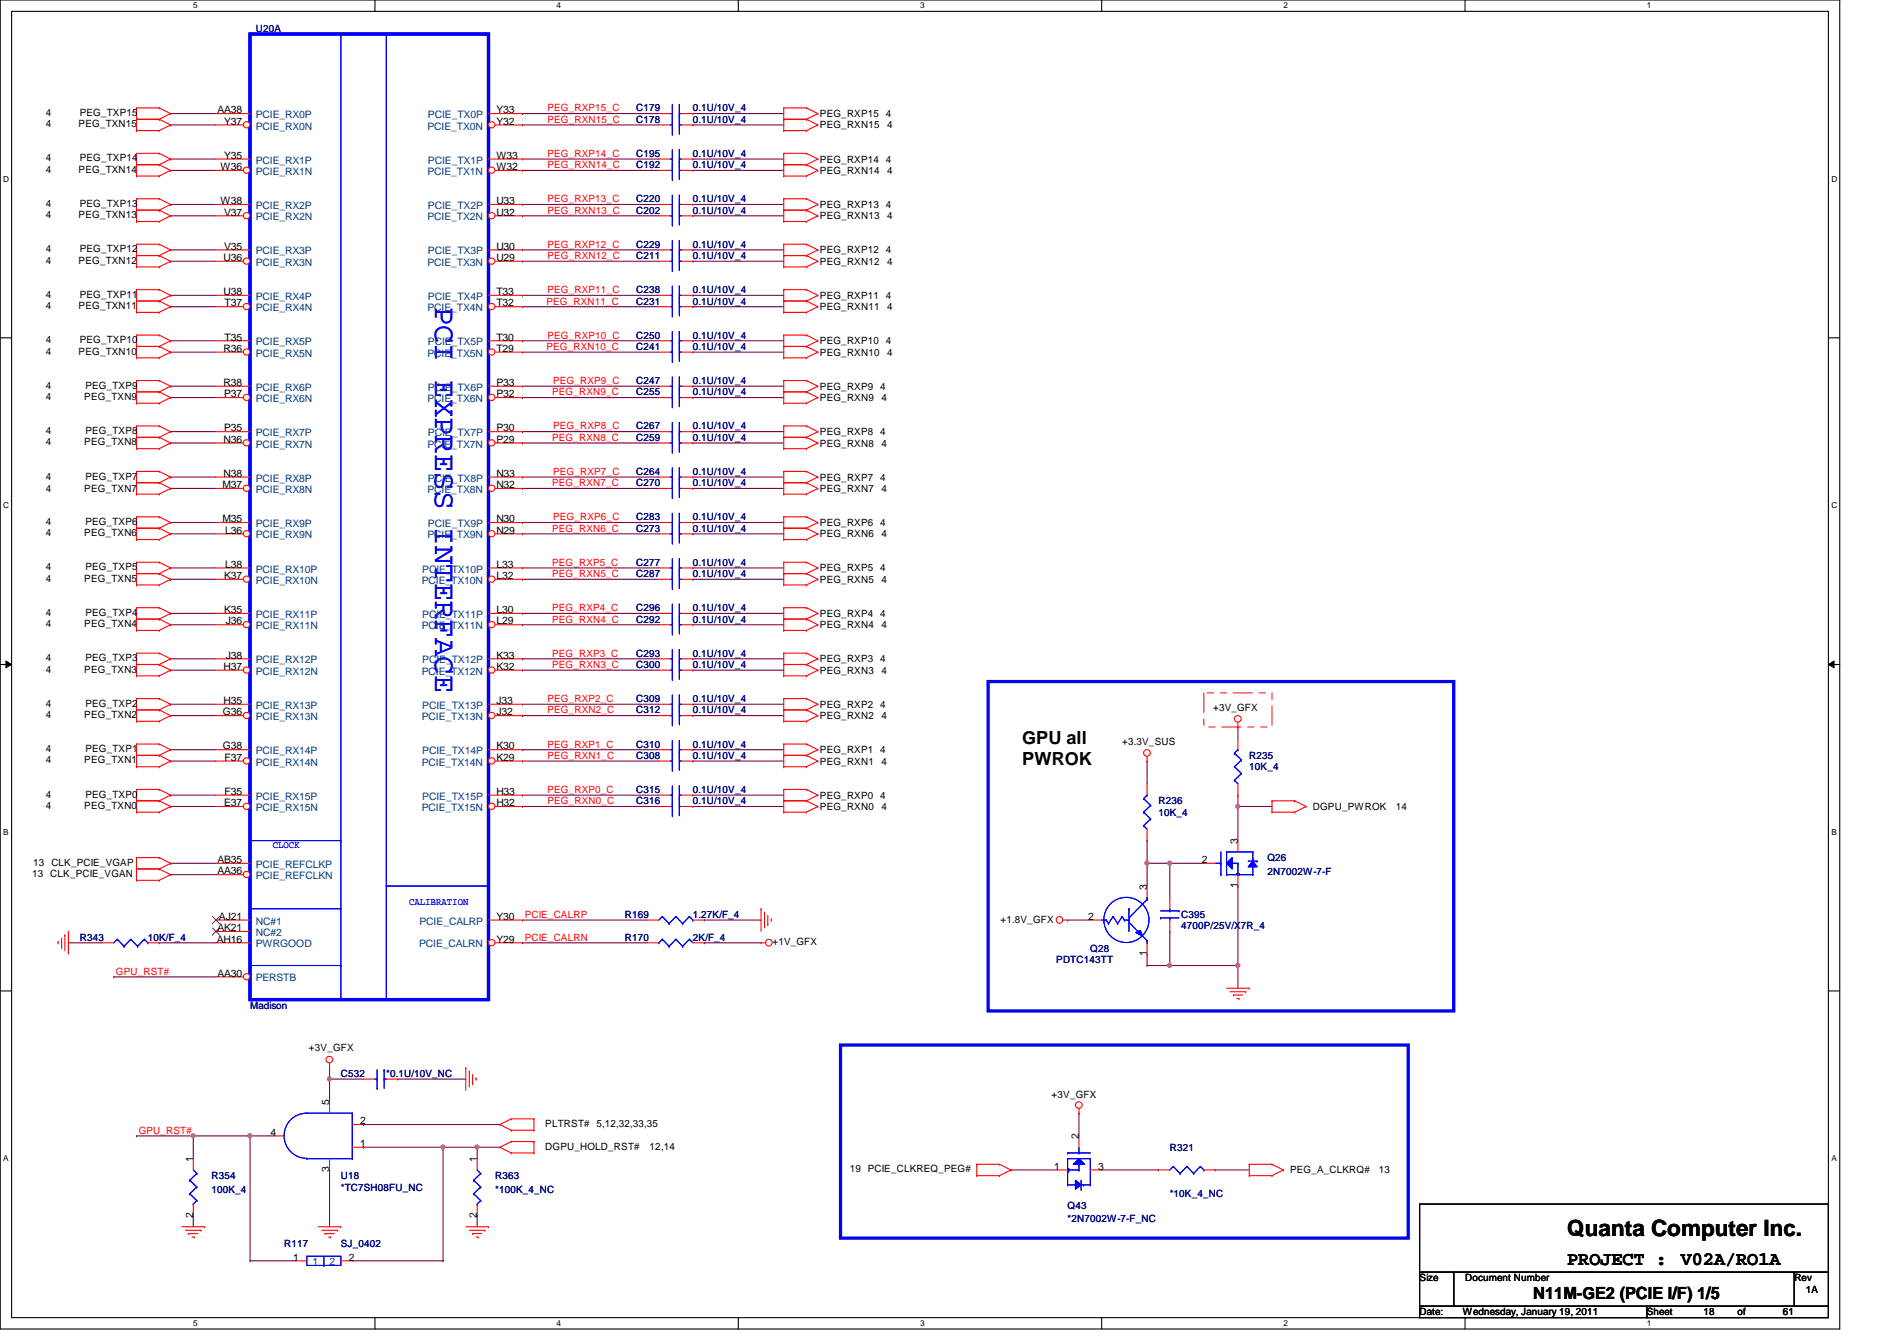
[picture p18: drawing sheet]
<svg xmlns="http://www.w3.org/2000/svg" width="297mm" height="210mm" viewBox="0 0 297 210" stroke-linecap="round" stroke-linejoin="round" font-family="sans-serif">
<defs><g id="words">
<text font-size="4.8" fill="#00f" x="68.2" y="48" transform="rotate(90 68.2 48)">PCI EXPRESS INTERFACE</text>
<text font-size="3.5" x="245.4" y="193.5">Quanta Computer Inc.</text>
<g font-size="3">
<text x="245.4" y="198.1">PROJECT :</text>
<text x="263.2" y="198.1">V02A/RO1A</text>
</g>
<g font-size="2.8">
<text x="160.1" y="116.4">GPU all</text>
<text x="160.1" y="119.8">PWROK</text>
</g>
<text font-size="2.6" x="240.1" y="203.3">N11M-GE2 (PCIE I/F) 1/5</text>
<g font-size="1.6" fill="#000080">
<text x="40" y="5">U20A</text>
<text x="99.6" y="17.4">C179</text>
<text x="108.5" y="17.4">0.1U/10V_4</text>
<text x="99.6" y="19.2">C178</text>
<text x="108.5" y="19.2">0.1U/10V_4</text>
<text x="99.6" y="24.6">C195</text>
<text x="99.6" y="26.3">C192</text>
<text x="108.5" y="24.6">0.1U/10V_4</text>
<text x="108.5" y="26.3">0.1U/10V_4</text>
<text x="99.6" y="31.7">C220</text>
<text x="99.6" y="33.4">C202</text>
<text x="108.5" y="31.7">0.1U/10V_4</text>
<text x="108.5" y="33.4">0.1U/10V_4</text>
<text x="99.6" y="40.6">C211</text>
<text x="99.6" y="38.8">C229</text>
<text x="108.5" y="40.6">0.1U/10V_4</text>
<text x="108.5" y="38.8">0.1U/10V_4</text>
<text x="99.6" y="45.9">C238</text>
<text x="99.6" y="47.7">C231</text>
<text x="108.5" y="45.9">0.1U/10V_4</text>
<text x="108.5" y="47.7">0.1U/10V_4</text>
<text x="99.6" y="53">C250</text>
<text x="108.5" y="53">0.1U/10V_4</text>
<text x="99.6" y="54.8">C241</text>
<text x="108.5" y="54.8">0.1U/10V_4</text>
<text x="99.6" y="61.9">C255</text>
<text x="99.6" y="60.1">C247</text>
<text x="108.5" y="61.9">0.1U/10V_4</text>
<text x="108.5" y="60.1">0.1U/10V_4</text>
<text x="99.6" y="67.2">C267</text>
<text x="99.6" y="69">C259</text>
<text x="108.5" y="67.2">0.1U/10V_4</text>
<text x="108.5" y="69">0.1U/10V_4</text>
<text x="99.6" y="76.1">C270</text>
<text x="99.6" y="74.3">C264</text>
<text x="108.5" y="76.1">0.1U/10V_4</text>
<text x="108.5" y="74.3">0.1U/10V_4</text>
<text x="99.6" y="83.2">C273</text>
<text x="99.6" y="81.4">C283</text>
<text x="108.5" y="83.2">0.1U/10V_4</text>
<text x="108.5" y="81.4">0.1U/10V_4</text>
<text x="99.6" y="88.6">C277</text>
<text x="108.5" y="88.6">0.1U/10V_4</text>
<text x="99.6" y="95.7">C296</text>
<text x="99.6" y="90.3">C287</text>
<text x="108.5" y="95.7">0.1U/10V_4</text>
<text x="108.5" y="90.3">0.1U/10V_4</text>
<text x="99.6" y="97.5">C292</text>
<text x="108.5" y="97.5">0.1U/10V_4</text>
<text x="99.6" y="102.8">C293</text>
<text x="99.6" y="104.6">C300</text>
<text x="108.5" y="102.8">0.1U/10V_4</text>
<text x="108.5" y="104.6">0.1U/10V_4</text>
<text x="99.6" y="109.9">C309</text>
<text x="99.6" y="111.7">C312</text>
<text x="108.5" y="109.9">0.1U/10V_4</text>
<text x="108.5" y="111.7">0.1U/10V_4</text>
<text x="99.6" y="117">C310</text>
<text x="99.6" y="118.8">C308</text>
<text x="108.5" y="117">0.1U/10V_4</text>
<text x="108.5" y="118.8">0.1U/10V_4</text>
<text x="195.6" y="118.8">R235</text>
<text x="99.6" y="124.1">C315</text>
<text x="99.6" y="125.9">C316</text>
<text x="108.5" y="124.1">0.1U/10V_4</text>
<text x="108.5" y="125.9">0.1U/10V_4</text>
<text x="181.4" y="125.9">R236</text>
<text x="195.6" y="120.6">10K_4</text>
<text x="181.4" y="127.7">10K_4</text>
<text x="198.5" y="134.8">Q26</text>
<text x="198.5" y="136.9">2N7002W-7-F</text>
<text x="97.8" y="143.7">R169</text>
<text x="108.5" y="143.7">1.27K/F_4</text>
<text x="185" y="143.7">C395</text>
<text x="12.5" y="147.2">R343</text>
<text x="23.2" y="147.2">10K/F_4</text>
<text x="97.8" y="147.2">R170</text>
<text x="108.5" y="147.2">2K/F_4</text>
<text x="170.7" y="149">Q28</text>
<text x="185" y="145.5">4700P/25V/X7R_4</text>
<text x="165.4" y="150.8">PDTC143TT</text>
<text x="39.2" y="157.9">Madison</text>
<text x="53.4" y="168.6">C532</text>
<text x="60.5" y="168.6">*0.1U/10V_NC</text>
<text x="33.1" y="184.6">R354</text>
<text x="53.4" y="184.6">U18</text>
<text x="77.6" y="184.6">R363</text>
<text x="183.2" y="180.1">R321</text>
<text x="33.1" y="186.7">100K_4</text>
<text x="53.4" y="186.4">*TC7SH08FU_NC</text>
<text x="77.6" y="186.7">*100K_4_NC</text>
<text x="167.2" y="189.2">Q43</text>
<text x="167.2" y="191.3">*2N7002W-7-F_NC</text>
<text x="183.2" y="187.4">*10K_4_NC</text>
<text x="44.5" y="195.2">R117</text>
<text x="53.4" y="195.2">SJ_0402</text>
</g>
<g font-size="1.6">
<text x="34" y="17.7">AA38</text>
<text x="77.7" y="17.7">Y33</text>
<text x="7.2" y="18.2">4</text>
<text x="7.2" y="19.9">4</text>
<text x="12.3" y="19.9">PEG_TXN15</text>
<text x="12.5" y="18.2">PEG_TXP15</text>
<text x="35.1" y="19.5">Y37</text>
<text x="77.7" y="19.5">Y32</text>
<text x="128.4" y="18.3">PEG_RXP15 4</text>
<text x="128.4" y="20.1">PEG_RXN15</text>
<text x="138.9" y="20.1">4</text>
<text x="7.2" y="25.3">4</text>
<text x="7.2" y="27.1">4</text>
<text x="12.3" y="27.1">PEG_TXN14</text>
<text x="12.5" y="25.3">PEG_TXP14</text>
<text x="34.5" y="26.6">W36</text>
<text x="35.1" y="24.8">Y35</text>
<text x="77.7" y="26.6">W32</text>
<text x="77.7" y="24.8">W33</text>
<text x="128.4" y="25.4">PEG_RXP14 4</text>
<text x="128.4" y="27.2">PEG_RXN14</text>
<text x="138.9" y="27.2">4</text>
<text x="7.2" y="32.4">4</text>
<text x="7.2" y="34.2">4</text>
<text x="12.3" y="34.2">PEG_TXN13</text>
<text x="12.5" y="32.4">PEG_TXP13</text>
<text x="34.5" y="32">W38</text>
<text x="35.1" y="33.7">V37</text>
<text x="77.7" y="33.7">U32</text>
<text x="77.7" y="32">U33</text>
<text x="128.4" y="32.6">PEG_RXP13 4</text>
<text x="128.4" y="34.3">PEG_RXN13</text>
<text x="138.9" y="34.3">4</text>
<text x="7.2" y="39.5">4</text>
<text x="7.2" y="41.3">4</text>
<text x="12.3" y="41.3">PEG_TXN12</text>
<text x="12.5" y="39.5">PEG_TXP12</text>
<text x="35" y="40.9">U36</text>
<text x="35.1" y="39.1">V35</text>
<text x="77.7" y="40.9">U29</text>
<text x="77.7" y="39.1">U30</text>
<text x="128.4" y="39.7">PEG_RXP12 4</text>
<text x="128.4" y="41.4">PEG_RXN12</text>
<text x="138.9" y="41.4">4</text>
<text x="7.2" y="46.6">4</text>
<text x="12.5" y="46.6">PEG_TXP11</text>
<text x="35" y="46.2">U38</text>
<text x="35.2" y="48">T37</text>
<text x="77.7" y="48">T32</text>
<text x="77.7" y="46.2">T33</text>
<text x="128.4" y="46.8">PEG_RXP11 4</text>
<text x="7.2" y="53.7">4</text>
<text x="7.2" y="48.4">4</text>
<text x="12.3" y="48.4">PEG_TXN11</text>
<text x="12.5" y="53.7">PEG_TXP10</text>
<text x="35.2" y="53.3">T35</text>
<text x="77.7" y="53.3">T30</text>
<text x="128.4" y="53.9">PEG_RXP10 4</text>
<text x="128.4" y="48.6">PEG_RXN11</text>
<text x="138.9" y="48.6">4</text>
<text x="7.2" y="55.5">4</text>
<text x="12.3" y="55.5">PEG_TXN10</text>
<text x="35" y="55.1">R36</text>
<text x="77.7" y="55.1">T29</text>
<text x="128.4" y="55.7">PEG_RXN10</text>
<text x="138.9" y="55.7">4</text>
<text x="7.2" y="60.8">4</text>
<text x="7.2" y="62.6">4</text>
<text x="13.2" y="62.6">PEG_TXN9</text>
<text x="13.4" y="60.8">PEG_TXP9</text>
<text x="35" y="60.4">R38</text>
<text x="35.1" y="62.2">P37</text>
<text x="77.7" y="62.2">P32</text>
<text x="77.7" y="60.4">P33</text>
<text x="128.4" y="61">PEG_RXP9 4</text>
<text x="128.4" y="62.8">PEG_RXN9</text>
<text x="138" y="62.8">4</text>
<text x="7.2" y="67.9">4</text>
<text x="7.2" y="69.7">4</text>
<text x="13.2" y="69.7">PEG_TXN8</text>
<text x="13.4" y="67.9">PEG_TXP8</text>
<text x="35" y="69.3">N36</text>
<text x="35.1" y="67.5">P35</text>
<text x="77.7" y="69.3">P29</text>
<text x="77.7" y="67.5">P30</text>
<text x="128.4" y="68.1">PEG_RXP8 4</text>
<text x="128.4" y="69.9">PEG_RXN8</text>
<text x="138" y="69.9">4</text>
<text x="7.2" y="75.1">4</text>
<text x="7.2" y="77">4</text>
<text x="13.2" y="77">PEG_TXN7</text>
<text x="13.4" y="75.1">PEG_TXP7</text>
<text x="34.8" y="76.4">M37</text>
<text x="35" y="74.6">N38</text>
<text x="77.7" y="76.4">N32</text>
<text x="77.7" y="74.6">N33</text>
<text x="128.4" y="75.2">PEG_RXP7 4</text>
<text x="128.4" y="77">PEG_RXN7</text>
<text x="138" y="77">4</text>
<text x="7.2" y="82.2">4</text>
<text x="7.2" y="83.9">4</text>
<text x="13.2" y="83.9">PEG_TXN6</text>
<text x="13.4" y="82.2">PEG_TXP6</text>
<text x="34.8" y="81.7">M35</text>
<text x="35.3" y="83.5">L36</text>
<text x="77.7" y="83.5">N29</text>
<text x="77.7" y="81.7">N30</text>
<text x="128.4" y="82.3">PEG_RXP6 4</text>
<text x="7.2" y="89.3">4</text>
<text x="13.4" y="89.3">PEG_TXP5</text>
<text x="35.3" y="88.9">L38</text>
<text x="77.7" y="88.9">L33</text>
<text x="128.4" y="89.5">PEG_RXP5 4</text>
<text x="128.4" y="84.1">PEG_RXN6</text>
<text x="138" y="84.1">4</text>
<text x="7.2" y="91.1">4</text>
<text x="13.2" y="91.1">PEG_TXN5</text>
<text x="35.1" y="90.6">K37</text>
<text x="35.1" y="96">K35</text>
<text x="77.7" y="90.6">L32</text>
<text x="77.7" y="96">L30</text>
<text x="128.4" y="91.2">PEG_RXN5</text>
<text x="138" y="91.2">4</text>
<text x="7.2" y="96.4">4</text>
<text x="7.2" y="98.2">4</text>
<text x="13.2" y="98.2">PEG_TXN4</text>
<text x="13.4" y="96.4">PEG_TXP4</text>
<text x="35.3" y="97.7">J36</text>
<text x="77.7" y="97.7">L29</text>
<text x="128.4" y="96.6">PEG_RXP4 4</text>
<text x="128.4" y="98.3">PEG_RXN4</text>
<text x="138" y="98.3">4</text>
<text x="7.2" y="103.5">4</text>
<text x="7.2" y="105.3">4</text>
<text x="13.2" y="105.3">PEG_TXN3</text>
<text x="13.4" y="103.5">PEG_TXP3</text>
<text x="35" y="104.9">H37</text>
<text x="35.3" y="103.1">J38</text>
<text x="77.7" y="104.9">K32</text>
<text x="77.7" y="103.1">K33</text>
<text x="128.4" y="103.7">PEG_RXP3 4</text>
<text x="128.4" y="105.5">PEG_RXN3</text>
<text x="138" y="105.5">4</text>
<text x="7.2" y="110.6">4</text>
<text x="7.2" y="112.4">4</text>
<text x="13.2" y="112.4">PEG_TXN2</text>
<text x="13.4" y="110.6">PEG_TXP2</text>
<text x="34.9" y="112">G36</text>
<text x="35" y="110.2">H35</text>
<text x="77.7" y="112">J32</text>
<text x="77.7" y="110.2">J33</text>
<text x="128.4" y="110.8">PEG_RXP2 4</text>
<text x="128.4" y="112.6">PEG_RXN2</text>
<text x="138" y="112.6">4</text>
<text x="189.9" y="111.3">+3V_GFX</text>
<text x="7.2" y="117.7">4</text>
<text x="7.2" y="119.5">4</text>
<text x="13.2" y="119.5">PEG_TXN1</text>
<text x="13.4" y="117.7">PEG_TXP1</text>
<text x="34.9" y="117.3">G38</text>
<text x="35.2" y="119.1">F37</text>
<text x="77.7" y="119.1">K29</text>
<text x="77.7" y="117.3">K30</text>
<text x="128.4" y="117.9">PEG_RXP1 4</text>
<text x="128.4" y="119.7">PEG_RXN1</text>
<text x="138" y="119.7">4</text>
<text x="175.7" y="116.7">+3.3V_SUS</text>
<text x="7.2" y="124.8">4</text>
<text x="13.4" y="124.8">PEG_TXP0</text>
<text x="35.2" y="124.4">F35</text>
<text x="77.7" y="124.4">H33</text>
<text x="128.4" y="125">PEG_RXP0 4</text>
<text x="7.2" y="126.6">4</text>
<text x="13.2" y="126.6">PEG_TXN0</text>
<text x="35.1" y="126.2">E37</text>
<text x="77.7" y="126.2">H32</text>
<text x="128.4" y="126.8">PEG_RXN0</text>
<text x="138" y="126.8">4</text>
<text x="205.6" y="126.8">DGPU_PWROK</text>
<text x="218.6" y="126.8">14</text>
<text x="5" y="137.3">13 CLK_PCIE_VGAN</text>
<text x="5.2" y="135.5">13 CLK_PCIE_VGAP</text>
<text x="34" y="136.9">AA36</text>
<text x="34" y="135.1">AB35</text>
<text x="188.2" y="135.1">2</text>
<text x="193.8" y="132.1" transform="rotate(-90 193.8 132.1)">3</text>
<text x="34.3" y="144">AJ21</text>
<text x="77.7" y="144">Y30</text>
<text x="170.4" y="144">2</text>
<text x="179.6" y="139.2" transform="rotate(-90 179.6 139.2)">3</text>
<text x="193.8" y="139" transform="rotate(-90 193.8 139)">1</text>
<text x="33.9" y="147.5">AH16</text>
<text x="34" y="145.8">AK21</text>
<text x="77.7" y="147.5">Y29</text>
<text x="120.9" y="148">+1V_GFX</text>
<text x="156.7" y="144.4">+1.8V_GFX</text>
<text x="179.6" y="149.7" transform="rotate(-90 179.6 149.7)">1</text>
<text x="34" y="152.9">AA30</text>
<text x="48.4" y="164.5">+3V_GFX</text>
<text x="51.6" y="173" transform="rotate(-90 51.6 173)">5</text>
<text x="164.7" y="171.8">+3V_GFX</text>
<text x="42.4" y="177.8">4</text>
<text x="56.4" y="176">2</text>
<text x="56.4" y="179.5">1</text>
<text x="85.4" y="176.4">PLTRST# 5,12,32,33,35</text>
<text x="85.4" y="180">DGPU_HOLD_RST#</text>
<text x="101.7" y="180">12,14</text>
<text x="168.9" y="178.4" transform="rotate(-90 168.9 178.4)">2</text>
<text x="30.2" y="181.9" transform="rotate(-90 30.2 181.9)">1</text>
<text x="51.6" y="183.5" transform="rotate(-90 51.6 183.5)">3</text>
<text x="74.7" y="181.9" transform="rotate(-90 74.7 181.9)">1</text>
<text x="133.1" y="183.5">19 PCIE_CLKREQ_PEG#</text>
<text x="165.1" y="183.1">1</text>
<text x="172" y="183.1">3</text>
<text x="202" y="183.7">PEG_A_CLKRQ#</text>
<text x="215.9" y="183.7">13</text>
<text x="30.2" y="190.6" transform="rotate(-90 30.2 190.6)">2</text>
<text x="74.7" y="190.6" transform="rotate(-90 74.7 190.6)">2</text>
<text x="45.9" y="197.3">1</text>
<text x="54.6" y="197.3">2</text>
<text x="222.3" y="200.6">Size</text>
<text x="229.4" y="200.6">Document Number</text>
<text x="281" y="200.6">Rev</text>
<text x="282.7" y="202.4">1A</text>
<text x="222.3" y="205.9">Date:</text>
<text x="229.1" y="205.9">Wednesday, January 19, 2011</text>
<text x="257.8" y="205.9">Sheet</text>
<text x="266.7" y="205.9">18</text>
<text x="272.1" y="205.9">of</text>
<text x="279.2" y="205.9">61</text>
</g>
<g font-size="1.6" fill="#f00">
<text x="85.7" y="17.4">PEG_RXP15_C</text>
<text x="85.7" y="19.2">PEG_RXN15_C</text>
<text x="85.7" y="24.6">PEG_RXP14_C</text>
<text x="85.7" y="26.3">PEG_RXN14_C</text>
<text x="85.7" y="33.4">PEG_RXN13_C</text>
<text x="85.7" y="31.7">PEG_RXP13_C</text>
<text x="85.7" y="40.6">PEG_RXN12_C</text>
<text x="85.7" y="38.8">PEG_RXP12_C</text>
<text x="85.6" y="47.7">PEG_RXN11_C</text>
<text x="85.7" y="45.9">PEG_RXP11_C</text>
<text x="85.7" y="53">PEG_RXP10_C</text>
<text x="85.6" y="54.8">PEG_RXN10_C</text>
<text x="86.4" y="61.9">PEG_RXN9_C</text>
<text x="86.6" y="60.1">PEG_RXP9_C</text>
<text x="86.4" y="69">PEG_RXN8_C</text>
<text x="86.6" y="67.2">PEG_RXP8_C</text>
<text x="86.4" y="76.1">PEG_RXN7_C</text>
<text x="86.6" y="74.3">PEG_RXP7_C</text>
<text x="86.4" y="83.2">PEG_RXN6_C</text>
<text x="86.6" y="81.4">PEG_RXP6_C</text>
<text x="86.4" y="88.6">PEG_RXP5_C</text>
<text x="86.4" y="95.7">PEG_RXP4_C</text>
<text x="86.4" y="90.3">PEG_RXN5_C</text>
<text x="86.4" y="97.5">PEG_RXN4_C</text>
<text x="86.4" y="102.8">PEG_RXP3_C</text>
<text x="86.4" y="104.6">PEG_RXN3_C</text>
<text x="85.7" y="109.9">PEG_RXP2_C</text>
<text x="85.7" y="111.7">PEG_RXN2_C</text>
<text x="85.7" y="117">PEG_RXP1_C</text>
<text x="85.7" y="118.8">PEG_RXN1_C</text>
<text x="85.7" y="125.9">PEG_RXN0_C</text>
<text x="85.7" y="124.1">PEG_RXP0_C</text>
<text x="82.2" y="143.7">PCIE_CALRP</text>
<text x="82.2" y="147.2">PCIE_CALRN</text>
<text x="18.2" y="152.6">GPU_RST#</text>
<text x="21.7" y="177.5">GPU_RST#</text>
</g>
<g font-size="1.6" fill="#004080">
<text x="40" y="20.3">PCIE_RX0N</text>
<text x="40" y="18.5">PCIE_RX0P</text>
<text x="66.9" y="20.3">PCIE_TX0N</text>
<text x="67" y="18.5">PCIE_TX0P</text>
<text x="40" y="27.4">PCIE_RX1N</text>
<text x="40" y="25.6">PCIE_RX1P</text>
<text x="66.9" y="27.4">PCIE_TX1N</text>
<text x="67" y="25.6">PCIE_TX1P</text>
<text x="40" y="34.5">PCIE_RX2N</text>
<text x="40" y="32.7">PCIE_RX2P</text>
<text x="66.9" y="34.5">PCIE_TX2N</text>
<text x="67" y="32.7">PCIE_TX2P</text>
<text x="40" y="41.6">PCIE_RX3N</text>
<text x="40" y="39.8">PCIE_RX3P</text>
<text x="66.9" y="41.6">PCIE_TX3N</text>
<text x="67" y="39.8">PCIE_TX3P</text>
<text x="40" y="46.9">PCIE_RX4P</text>
<text x="67" y="46.9">PCIE_TX4P</text>
<text x="40" y="48.7">PCIE_RX4N</text>
<text x="66.9" y="48.7">PCIE_TX4N</text>
<text x="40" y="55.8">PCIE_RX5N</text>
<text x="40" y="54.1">PCIE_RX5P</text>
<text x="66.9" y="55.8">PCIE_TX5N</text>
<text x="67" y="54.1">PCIE_TX5P</text>
<text x="40" y="62.9">PCIE_RX6N</text>
<text x="40" y="61.2">PCIE_RX6P</text>
<text x="66.9" y="62.9">PCIE_TX6N</text>
<text x="67" y="61.2">PCIE_TX6P</text>
<text x="40" y="70.1">PCIE_RX7N</text>
<text x="40" y="68.3">PCIE_RX7P</text>
<text x="66.9" y="70.1">PCIE_TX7N</text>
<text x="67" y="68.3">PCIE_TX7P</text>
<text x="40" y="77.2">PCIE_RX8N</text>
<text x="40" y="75.4">PCIE_RX8P</text>
<text x="66.9" y="77.2">PCIE_TX8N</text>
<text x="67" y="75.4">PCIE_TX8P</text>
<text x="40" y="82.5">PCIE_RX9P</text>
<text x="67" y="82.5">PCIE_TX9P</text>
<text x="40" y="89.6">PCIE_RX10P</text>
<text x="40" y="84.3">PCIE_RX9N</text>
<text x="66.1" y="89.6">PCIE_TX10P</text>
<text x="66.9" y="84.3">PCIE_TX9N</text>
<text x="40" y="91.4">PCIE_RX10N</text>
<text x="66" y="91.4">PCIE_TX10N</text>
<text x="40" y="98.5">PCIE_RX11N</text>
<text x="40" y="96.7">PCIE_RX11P</text>
<text x="66" y="98.5">PCIE_TX11N</text>
<text x="66.1" y="96.7">PCIE_TX11P</text>
<text x="40" y="105.6">PCIE_RX12N</text>
<text x="40" y="103.8">PCIE_RX12P</text>
<text x="66" y="105.6">PCIE_TX12N</text>
<text x="66.1" y="103.8">PCIE_TX12P</text>
<text x="40" y="112.7">PCIE_RX13N</text>
<text x="40" y="111">PCIE_RX13P</text>
<text x="66" y="112.7">PCIE_TX13N</text>
<text x="66.1" y="111">PCIE_TX13P</text>
<text x="40" y="119.8">PCIE_RX14N</text>
<text x="40" y="118.1">PCIE_RX14P</text>
<text x="66" y="119.8">PCIE_TX14N</text>
<text x="66.1" y="118.1">PCIE_TX14P</text>
<text x="40" y="125.2">PCIE_RX15P</text>
<text x="66.1" y="125.2">PCIE_TX15P</text>
<text x="40" y="127">PCIE_RX15N</text>
<text x="66" y="127">PCIE_TX15N</text>
<text x="40" y="137.6">PCIE_REFCLKN</text>
<text x="40" y="135.8">PCIE_REFCLKP</text>
<text x="40" y="144.7">NC#1</text>
<text x="40" y="146.5">NC#2</text>
<text x="40" y="148.3">PWRGOOD</text>
<text x="65.6" y="148.3">PCIE_CALRN</text>
<text x="65.7" y="144.7">PCIE_CALRP</text>
<text x="40" y="153.6">PERSTB</text>
<text x="48.9" y="198.1">1</text>
<text x="51.6" y="198.1">2</text>
</g>
<g font-size="1.6" fill="#00f">
<text x="42.7" y="132.8">CLOCK</text>
<text x="64" y="141.7">CALIBRATION</text>
</g>
<g font-size="1.3">
<text x="30.3" y="1.3">5</text>
<text x="87.2" y="1.3">4</text>
<text x="144.1" y="1.3">3</text>
<text x="201" y="1.3">2</text>
<text x="257.8" y="1.3">1</text>
<text x=".5" y="28.4">D</text>
<text x="286.8" y="28.4">D</text>
<text x=".5" y="79.5">C</text>
<text x="286.8" y="79.5">C</text>
<text x=".5" y="130.7">B</text>
<text x="286.8" y="130.7">B</text>
<text x=".5" y="181.8">A</text>
<text x="286.8" y="181.8">A</text>
<text x="30.3" y="207.6">5</text>
<text x="87.2" y="207.6">4</text>
<text x="144.1" y="207.6">3</text>
<text x="201" y="207.6">2</text>
<text x="257.8" y="207.6">1</text>
</g>
</g></defs>
<path d="M0 0h288.1v208h-288.1zM1.8 1.8h284.5v204.4h-284.5z" fill="none" stroke="#000" stroke-width=".17"/>
<g fill="#fff">
<path d="M30.3 .2h.6v1.4h-.6z"/>
<path d="M30.3 206.4h.6v1.4h-.6z"/>
</g>
<path d="M58.7 0v1.8M58.7 206.2v1.8" fill="none" stroke="#000" stroke-width=".17"/>
<g fill="#fff">
<path d="M87.2 .2h.6v1.4h-.6z"/>
<path d="M87.2 206.4h.6v1.4h-.6z"/>
</g>
<path d="M115.6 0v1.8M115.6 206.2v1.8" fill="none" stroke="#000" stroke-width=".17"/>
<g fill="#fff">
<path d="M144.1 .2h.6v1.4h-.6z"/>
<path d="M144.1 206.4h.6v1.4h-.6z"/>
</g>
<path d="M172.5 0v1.8M172.5 206.2v1.8" fill="none" stroke="#000" stroke-width=".17"/>
<g fill="#fff">
<path d="M201 .2h.6v1.4h-.6z"/>
<path d="M201 206.4h.6v1.4h-.6z"/>
</g>
<path d="M229.4 0v1.8M229.4 206.2v1.8" fill="none" stroke="#000" stroke-width=".17"/>
<g fill="#fff">
<path d="M257.8 .2h.7v1.4h-.7z"/>
<path d="M257.8 206.4h.7v1.4h-.7z"/>
<path d="M.5 27.3h.9v1.4h-.9z"/>
<path d="M286.8 27.3h.9v1.4h-.9z"/>
<path d="M.5 78.4h.9v1.4h-.9z"/>
<path d="M286.8 78.4h.9v1.4h-.9z"/>
</g>
<path d="M0 52.9h1.8M286.3 52.9h1.8" fill="none" stroke="#000" stroke-width=".17"/>
<g fill="#fff">
<path d="M.5 129.5h.8v1.4h-.8z"/>
<path d="M286.8 129.5h.8v1.4h-.8z"/>
</g>
<path d="M0 104h1.8M286.3 104h1.8" fill="none" stroke="#000" stroke-width=".17"/>
<path d="M.9 103.5l.9 .5-.9 .5zM286.3 104l.9-.5v1z" fill="#000"/>
<path d="M.9 103.5l.9 .5-.9 .5zM286.3 104l.9-.5v1z" fill="none" stroke="#000" stroke-width=".16"/>
<g fill="#fff">
<path d="M.5 180.6h.8v1.4h-.8z"/>
<path d="M286.8 180.6h.8v1.4h-.8z"/>
</g>
<path d="M0 155.1h1.8M286.3 155.1h1.8" fill="none" stroke="#000" stroke-width=".17"/>
<g fill="none" stroke="#800040" stroke-width=".17">
<path d="M26.7 19.6h.1M26.7 17.8h.1M26.7 19.6h7.1M26.7 17.8h7.1M81.8 17.8h.1M81.8 19.6h.1M81.8 19.6h21.4M81.8 17.8h21.4M108.5 19.6h.1M108.5 17.8h.1M108.5 19.6h14.2M108.5 17.8h14.2"/>
<path d="M26.7 26.7h.1M26.7 24.9h.1M26.7 33.8h.1M26.7 32h.1M26.7 39.1h.1M26.7 26.7h7.1M26.7 24.9h7.1M26.7 33.8h7.1M26.7 32h7.1M26.7 39.1h7.1M81.8 24.9h.1M81.8 26.7h.1"/>
<path d="M81.8 33.8h.1M81.8 32h.1M81.8 39.1h.1M81.8 26.7h21.4M81.8 24.9h21.4M81.8 33.8h21.4M81.8 32h21.4M81.8 39.1h21.4M108.5 26.7h.1M108.5 24.9h.1M108.5 33.8h.1M108.5 32h.1"/>
<path d="M108.5 39.1h.1M108.5 26.7h14.2M108.5 24.9h14.2M108.5 33.8h14.2M108.5 32h14.2M108.5 39.1h14.2M26.7 40.9h.1M26.7 48h.1M26.7 46.2h.1M26.7 55.1h.1M26.7 53.3h.1M26.7 40.9h7.1"/>
<path d="M26.7 48h7.1M26.7 46.2h7.1M26.7 55.1h7.1M26.7 53.3h7.1M81.8 53.3h.1M81.8 48h.1M81.8 55.1h.1M81.8 46.2h.1M81.8 40.9h.1M81.8 40.9h21.4M81.8 48h21.4M81.8 46.2h21.4"/>
<path d="M81.8 55.1h21.4M81.8 53.3h21.4M108.5 48h.1M108.5 46.2h.1M108.5 55.1h.1M108.5 53.3h.1M108.5 40.9h.1M108.5 40.9h14.2M108.5 48h14.2M108.5 46.2h14.2M108.5 55.1h14.2M108.5 53.3h14.2"/>
<path d="M26.7 62.2h.1M26.7 60.5h.1M26.7 69.3h.1M26.7 67.6h.1M26.7 76.5h.1M26.7 74.7h.1M26.7 62.2h7.1M26.7 60.5h7.1M26.7 69.3h7.1M26.7 67.6h7.1M26.7 76.5h7.1M26.7 74.7h7.1"/>
<path d="M81.8 62.2h.1M81.8 74.7h.1M81.8 60.5h.1M81.8 69.3h.1M81.8 67.6h.1M81.8 76.5h.1M81.8 62.2h21.4M81.8 60.5h21.4M81.8 69.3h21.4M81.8 67.6h21.4M81.8 76.5h21.4M81.8 74.7h21.4"/>
<path d="M108.5 76.5h.1M108.5 74.7h.1M108.5 62.2h.1M108.5 60.5h.1M108.5 69.3h.1M108.5 67.6h.1M108.5 62.2h14.2M108.5 60.5h14.2M108.5 69.3h14.2M108.5 67.6h14.2M108.5 76.5h14.2M108.5 74.7h14.2"/>
<path d="M26.7 83.6h.1M26.7 81.8h.1M26.7 90.7h.1M26.7 88.9h.1M26.7 97.8h.1M26.7 96h.1M26.7 83.6h7.1M26.7 81.8h7.1M26.7 90.7h7.1M26.7 88.9h7.1M26.7 97.8h7.1M26.7 96h7.1"/>
<path d="M81.8 81.8h.1M81.8 83.6h.1M81.8 96h.1M81.8 97.8h.1M81.8 88.9h.1M81.8 90.7h.1M81.8 83.6h21.4M81.8 81.8h21.4M81.8 90.7h21.4M81.8 88.9h21.4M81.8 97.8h21.4M81.8 96h21.4"/>
<path d="M108.5 97.8h.1M108.5 96h.1M108.5 83.6h.1M108.5 81.8h.1M108.5 90.7h.1M108.5 88.9h.1M108.5 83.6h14.2M108.5 81.8h14.2M108.5 90.7h14.2M108.5 88.9h14.2M108.5 97.8h14.2M108.5 96h14.2"/>
<path d="M26.7 104.9h.1M26.7 103.1h.1M26.7 112h.1M26.7 110.2h.1M26.7 119.1h.1M26.7 117.3h.1M26.7 104.9h7.1M26.7 103.1h7.1M26.7 112h7.1M26.7 110.2h7.1M26.7 119.1h7.1M26.7 117.3h7.1"/>
<path d="M81.8 117.3h.1M81.8 119.1h.1M81.8 110.2h.1M81.8 112h.1M81.8 103.1h.1M81.8 104.9h.1M81.8 104.9h21.4M81.8 103.1h21.4M81.8 112h21.4M81.8 110.2h21.4M81.8 119.1h21.4M81.8 117.3h21.4"/>
<path d="M108.5 119.1h.1M108.5 117.3h.1M108.5 104.9h.1M108.5 103.1h.1M108.5 112h.1M108.5 110.2h.1M108.5 104.9h14.2M108.5 103.1h14.2M108.5 112h14.2M108.5 110.2h14.2M108.5 119.1h14.2M108.5 117.3h14.2"/>
<path d="M26.7 126.2h.1M26.7 124.5h.1M26.7 135.1h.1M26.7 136.9h.1M26.7 126.2h7.1M26.7 124.5h7.1M26.7 135.1h7.1M26.7 136.9h7.1M81.8 126.2h.1M81.8 124.5h.1M81.8 126.2h21.4M81.8 124.5h21.4"/>
<path d="M108.5 126.2h.1M108.5 124.5h.1M108.5 126.2h14.2M108.5 124.5h14.2M10.7 147.6h.1M10.7 147.6h5.3M17.8 152.9h.1M17.8 152.9h16M24.9 147.6h.1M24.9 147.6h8.9M81.8 147.6h.1M81.8 144h.1"/>
<path d="M81.8 147.6h19.6M81.8 144h19.6M110.3 147.6h.1M110.3 144h.1M110.3 147.6h8.9M110.3 144h8.9M39.2 177.8h.1M39.2 177.8h3.5M56.9 176h.1M56.9 176h21.4"/>
</g>
<circle cx="39.1" cy="177.8" r=".32" fill="#f0f"/>
<circle cx="39.1" cy="177.8" r=".32" fill="none" stroke="#f0f" stroke-width=".17"/>
<path d="M51.6 168.9h.1M51.6 168.9h5.3M62.3 168.9h.1M62.3 168.9h10.6M74.7 179.6h.1M74.7 179.6h3.6M74.7 179.6v1.8M51.6 183.1h.1M51.6 183.1v8.9" fill="none" stroke="#800040" stroke-width=".17"/>
<circle cx="74.7" cy="179.6" r=".32" fill="#f0f"/>
<circle cx="74.7" cy="179.6" r=".32" fill="none" stroke="#f0f" stroke-width=".17"/>
<path d="M69.4 179.6h.1M69.4 179.6h5.3" fill="none" stroke="#800040" stroke-width=".17"/>
<circle cx="69.4" cy="179.6" r=".32" fill="#f0f"/>
<circle cx="69.4" cy="179.6" r=".32" fill="none" stroke="#f0f" stroke-width=".17"/>
<path d="M51.6 168.9h.1M51.6 168.9v3.6" fill="none" stroke="#800040" stroke-width=".17"/>
<circle cx="51.6" cy="168.9" r=".32" fill="#f0f"/>
<circle cx="51.6" cy="168.9" r=".32" fill="none" stroke="#f0f" stroke-width=".17"/>
<g fill="none" stroke="#800040" stroke-width=".17">
<path d="M183.2 135.1h.1M183.2 135.1v5.4M179.6 151.1h.1M179.6 151.1h3.6M21.4 177.8h.1M21.4 177.8h8.9M30.3 177.8h.1M30.3 177.8v3.6M51.6 167.1h.1M51.6 167.1v1.8M168.9 174.2h.1M168.9 174.2v3.6"/>
<path d="M30.3 190.2h.1M30.3 190.2v1.8M74.7 190.2h.1M74.7 190.2v1.8M190.3 183.1h.1M190.3 183.1h5.3"/>
</g>
<circle cx="183.1" cy="135.1" r=".32" fill="#f0f"/>
<circle cx="183.1" cy="135.1" r=".32" fill="none" stroke="#f0f" stroke-width=".17"/>
<path d="M179.6 135.1h.1M179.6 135.1h3.6M193.8 124.5h.1M193.8 126.2h.1M193.8 124.5v7.1" fill="none" stroke="#800040" stroke-width=".17"/>
<circle cx="193.8" cy="126.2" r=".32" fill="#f0f"/>
<circle cx="193.8" cy="126.2" r=".32" fill="none" stroke="#f0f" stroke-width=".17"/>
<path d="M193.8 113.8h.1M193.8 113.8v1.8M179.6 135.1h.1M179.6 135.1v3.6M193.8 126.2h.1M193.8 126.2h5.4M179.6 149.4h.1M179.6 149.4v1.7" fill="none" stroke="#800040" stroke-width=".17"/>
<circle cx="179.6" cy="135.1" r=".32" fill="#f0f"/>
<circle cx="179.6" cy="135.1" r=".32" fill="none" stroke="#f0f" stroke-width=".17"/>
<path d="M193.8 151.1h.1M193.8 151.1v3.6" fill="none" stroke="#800040" stroke-width=".17"/>
<circle cx="193.8" cy="151.1" r=".32" fill="#f0f"/>
<circle cx="193.8" cy="151.1" r=".32" fill="none" stroke="#f0f" stroke-width=".17"/>
<g fill="none" stroke="#800040" stroke-width=".17">
<path d="M179.6 119.1h.1M179.6 119.1v3.6M179.6 131.6h.1M179.6 131.6v3.5M183.2 135.1h.1M183.2 135.1h5.3M193.8 138.7h.1M193.8 138.7v12.4h-10.6M167.2 144h.1M167.2 144h3.5M183.2 151.1h.1M183.2 145.8h.1"/>
<path d="M183.2 145.8v5.3"/>
</g>
<circle cx="183.1" cy="151.1" r=".32" fill="#f0f"/>
<circle cx="183.1" cy="151.1" r=".32" fill="none" stroke="#f0f" stroke-width=".17"/>
<g fill="none" stroke="#800040" stroke-width=".17">
<path d="M30.3 177.8h.1M30.3 177.8h8.9M39.2 177.8h.1M39.2 177.8v19.6M56.9 179.6h.1M56.9 179.6h12.5M69.4 179.6h.1M69.4 179.6v17.8M39.2 197.4h.1M39.2 197.4h7.1M55.2 197.4h14.2M69.4 197.4h.1"/>
<path d="M158.3 183.1h.1M158.3 183.1h7.1M172.5 183.1h8.9M181.4 183.1h.1"/>
</g>
<circle cx="30.2" cy="177.8" r=".32" fill="#f0f"/>
<circle cx="30.2" cy="177.8" r=".32" fill="none" stroke="#f0f" stroke-width=".17"/>
<g fill="none" stroke="#f00" stroke-width=".17">
<path d="M21.4 16.9h.1M21.4 18.7h.1M21.4 16.9v3.5M21.4 16.9h3.5M21.4 18.7h3.5M24.9 16.9h.1M24.9 18.7h.1M24.9 16.9l1.8 .9M24.9 18.7l1.8 .9M26.7 17.8h.1M26.7 19.6h.1M26.7 17.8l-1.8 .9"/>
<path d="M26.7 19.6l-1.8 .8M122.7 18.7h.1M122.7 16.9h.1M122.7 16.9h3.6M122.7 18.7h3.6M122.7 16.9v3.5M126.3 16.9h.1M126.3 18.7h.1M126.3 16.9l1.8 .9M126.3 18.7l1.8 .9M128.1 17.8h.1M128.1 19.6h.1"/>
<path d="M128.1 17.8l-1.8 .9M128.1 19.6l-1.8 .8M21.4 38.2h.1M21.4 31.1h.1M21.4 32.9h.1M21.4 24h.1M21.4 25.8h.1M21.4 34.7h.1M21.4 27.6h.1M21.4 20.4h.1M21.4 24v3.6M21.4 31.1v3.6"/>
<path d="M21.4 38.2v3.6M21.4 38.2h3.5M21.4 31.1h3.5M21.4 32.9h3.5M21.4 24h3.5M21.4 25.8h3.5M21.4 34.7h3.5M21.4 27.6h3.5M21.4 20.4h3.5M24.9 38.2h.1M24.9 31.1h.1M24.9 32.9h.1"/>
<path d="M24.9 24h.1M24.9 25.8h.1M24.9 34.7h.1M24.9 27.6h.1M24.9 20.4h.1M24.9 38.2l1.8 .9M24.9 31.1l1.8 .9M24.9 24l1.8 .9M24.9 32.9l1.8 .9M24.9 25.8l1.8 .9M26.7 39.1h.1M26.7 32h.1"/>
<path d="M26.7 24.9h.1M26.7 33.8h.1M26.7 26.7h.1M26.7 39.1l-1.8 .9M26.7 32l-1.8 .9M26.7 24.9l-1.8 .9M26.7 33.8l-1.8 .9M26.7 26.7l-1.8 .9M122.7 38.2h.1M122.7 32.9h.1M122.7 31.1h.1M122.7 34.7h.1"/>
<path d="M122.7 25.8h.1M122.7 24h.1M122.7 27.6h.1M122.7 20.4h.1M122.7 38.2h3.6M122.7 31.1h3.6M122.7 32.9h3.6M122.7 24h3.6M122.7 25.8h3.6M122.7 34.7h3.6M122.7 27.6h3.6M122.7 20.4h3.6"/>
<path d="M122.7 24v3.6M122.7 31.1v3.6M122.7 38.2v3.6M126.3 38.2h.1M126.3 31.1h.1M126.3 32.9h.1M126.3 34.7h.1M126.3 24h.1M126.3 25.8h.1M126.3 27.6h.1M126.3 20.4h.1M126.3 38.2l1.8 .9"/>
<path d="M126.3 31.1l1.8 .9M126.3 32.9l1.8 .9M126.3 24l1.8 .9M126.3 25.8l1.8 .9M128.1 39.1h.1M128.1 32h.1M128.1 33.8h.1M128.1 24.9h.1M128.1 26.7h.1M128.1 39.1l-1.8 .9M128.1 32l-1.8 .9M128.1 33.8l-1.8 .9"/>
<path d="M128.1 24.9l-1.8 .9M128.1 26.7l-1.8 .9M21.4 59.6h.1M21.4 52.5h.1M21.4 54.2h.1M21.4 45.3h.1M21.4 47.1h.1M21.4 40h.1M21.4 56h.1M21.4 48.9h.1M21.4 41.8h.1M21.4 45.3v3.6"/>
<path d="M21.4 52.5v3.5M21.4 59.6v3.5M21.4 59.6h3.5M21.4 52.5h3.5M21.4 54.2h3.5M21.4 45.3h3.5M21.4 47.1h3.5M21.4 40h3.5M21.4 56h3.5M21.4 48.9h3.5M21.4 41.8h3.5M24.9 59.6h.1"/>
<path d="M24.9 52.5h.1M24.9 54.2h.1M24.9 45.3h.1M24.9 47.1h.1M24.9 40h.1M24.9 56h.1M24.9 48.9h.1M24.9 41.8h.1M24.9 59.6l1.8 .9M24.9 52.5l1.8 .8M24.9 45.3l1.8 .9M24.9 54.2l1.8 .9"/>
<path d="M24.9 47.1l1.8 .9M24.9 40l1.8 .9M26.7 53.3h.1M26.7 46.2h.1M26.7 55.1h.1M26.7 48h.1M26.7 40.9h.1M26.7 53.3l-1.8 .9M26.7 46.2l-1.8 .9M26.7 55.1l-1.8 .9M26.7 48l-1.8 .9M26.7 40.9l-1.8 .9"/>
<path d="M103.2 40.9h1.7M106.7 40.9h1.8M122.7 59.6h.1M122.7 54.2h.1M122.7 52.5h.1M122.7 56h.1M122.7 47.1h.1M122.7 45.3h.1M122.7 48.9h.1M122.7 40h.1M122.7 41.8h.1M122.7 59.6h3.6"/>
<path d="M122.7 52.5h3.6M122.7 54.2h3.6M122.7 45.3h3.6M122.7 47.1h3.6M122.7 40h3.6M122.7 56h3.6M122.7 48.9h3.6M122.7 41.8h3.6M122.7 45.3v3.6M122.7 52.5v3.5M122.7 59.6v3.5M126.3 59.6h.1"/>
<path d="M126.3 52.5h.1M126.3 54.2h.1M126.3 56h.1M126.3 45.3h.1M126.3 47.1h.1M126.3 48.9h.1M126.3 40h.1M126.3 41.8h.1M126.3 59.6l1.8 .9M126.3 52.5l1.8 .8M126.3 54.2l1.8 .9M126.3 45.3l1.8 .9"/>
<path d="M126.3 47.1l1.8 .9M126.3 40l1.8 .9M128.1 53.3h.1M128.1 55.1h.1M128.1 46.2h.1M128.1 48h.1M128.1 40.9h.1M128.1 53.3l-1.8 .9M128.1 55.1l-1.8 .9M128.1 46.2l-1.8 .9M128.1 48l-1.8 .9M128.1 40.9l-1.8 .9"/>
<path d="M21.4 73.8h.1M21.4 75.6h.1M21.4 66.7h.1M21.4 68.5h.1M21.4 61.3h.1M21.4 77.3h.1M21.4 70.2h.1M21.4 63.1h.1M21.4 66.7v3.5M21.4 73.8v3.5M21.4 73.8h3.5M21.4 75.6h3.5"/>
<path d="M21.4 66.7h3.5M21.4 68.5h3.5M21.4 61.3h3.5M21.4 77.3h3.5M21.4 70.2h3.5M21.4 63.1h3.5M24.9 73.8h.1M24.9 75.6h.1M24.9 66.7h.1M24.9 68.5h.1M24.9 61.3h.1M24.9 77.3h.1"/>
<path d="M24.9 70.2h.1M24.9 63.1h.1M24.9 73.8l1.8 .9M24.9 66.7l1.8 .9M24.9 75.6l1.8 .9M24.9 68.5l1.8 .8M24.9 61.3l1.8 .9M26.7 74.7h.1M26.7 67.6h.1M26.7 60.5h.1M26.7 76.5h.1M26.7 69.3h.1"/>
<path d="M26.7 62.2h.1M26.7 74.7l-1.8 .9M26.7 67.6l-1.8 .9M26.7 60.5l-1.8 .8M26.7 76.5l-1.8 .8M26.7 69.3l-1.8 .9M26.7 62.2l-1.8 .9M122.7 75.6h.1M122.7 73.8h.1M122.7 77.3h.1M122.7 68.5h.1M122.7 66.7h.1"/>
<path d="M122.7 70.2h.1M122.7 61.3h.1M122.7 63.1h.1M122.7 73.8h3.6M122.7 75.6h3.6M122.7 66.7h3.6M122.7 68.5h3.6M122.7 61.3h3.6M122.7 77.3h3.6M122.7 70.2h3.6M122.7 63.1h3.6M122.7 66.7v3.5"/>
<path d="M122.7 73.8v3.5M126.3 73.8h.1M126.3 75.6h.1M126.3 77.3h.1M126.3 66.7h.1M126.3 68.5h.1M126.3 70.2h.1M126.3 61.3h.1M126.3 63.1h.1M126.3 73.8l1.8 .9M126.3 75.6l1.8 .9M126.3 66.7l1.8 .9"/>
<path d="M126.3 68.5l1.8 .8M126.3 61.3l1.8 .9M128.1 74.7h.1M128.1 76.5h.1M128.1 67.6h.1M128.1 69.3h.1M128.1 60.5h.1M128.1 62.2h.1M128.1 74.7l-1.8 .9M128.1 76.5l-1.8 .8M128.1 67.6l-1.8 .9M128.1 69.3l-1.8 .9"/>
<path d="M128.1 60.5l-1.8 .8M128.1 62.2l-1.8 .9M21.4 95.1h.1M21.4 96.9h.1M21.4 88h.1M21.4 89.8h.1M21.4 80.9h.1M21.4 82.7h.1M21.4 98.7h.1M21.4 91.6h.1M21.4 84.5h.1M21.4 80.9v3.6"/>
<path d="M21.4 88v3.6M21.4 95.1v3.6M21.4 95.1h3.5M21.4 96.9h3.5M21.4 88h3.5M21.4 89.8h3.5M21.4 80.9h3.5M21.4 82.7h3.5M21.4 98.7h3.5M21.4 91.6h3.5M21.4 84.5h3.5M24.9 95.1h.1"/>
<path d="M24.9 96.9h.1M24.9 88h.1M24.9 89.8h.1M24.9 80.9h.1M24.9 82.7h.1M24.9 98.7h.1M24.9 91.6h.1M24.9 84.5h.1M24.9 95.1l1.8 .9M24.9 88l1.8 .9M24.9 80.9l1.8 .9M24.9 96.9l1.8 .9"/>
<path d="M24.9 89.8l1.8 .9M24.9 82.7l1.8 .9M26.7 96h.1M26.7 88.9h.1M26.7 81.8h.1M26.7 97.8h.1M26.7 90.7h.1M26.7 83.6h.1M26.7 96l-1.8 .9M26.7 88.9l-1.8 .9M26.7 81.8l-1.8 .9M26.7 97.8l-1.8 .9"/>
<path d="M26.7 90.7l-1.8 .9M26.7 83.6l-1.8 .9M103.2 96h1.7M106.7 96h1.8M122.7 96.9h.1M122.7 95.1h.1M122.7 98.7h.1M122.7 89.8h.1M122.7 88h.1M122.7 91.6h.1M122.7 82.7h.1M122.7 80.9h.1"/>
<path d="M122.7 84.5h.1M122.7 95.1h3.6M122.7 96.9h3.6M122.7 88h3.6M122.7 89.8h3.6M122.7 80.9h3.6M122.7 82.7h3.6M122.7 98.7h3.6M122.7 91.6h3.6M122.7 84.5h3.6M122.7 80.9v3.6M122.7 88v3.6"/>
<path d="M122.7 95.1v3.6M126.3 95.1h.1M126.3 96.9h.1M126.3 98.7h.1M126.3 88h.1M126.3 89.8h.1M126.3 91.6h.1M126.3 80.9h.1M126.3 82.7h.1M126.3 84.5h.1M126.3 95.1l1.8 .9M126.3 96.9l1.8 .9"/>
<path d="M126.3 88l1.8 .9M126.3 89.8l1.8 .9M126.3 80.9l1.8 .9M126.3 82.7l1.8 .9M128.1 96h.1M128.1 97.8h.1M128.1 88.9h.1M128.1 90.7h.1M128.1 81.8h.1M128.1 83.6h.1M128.1 96l-1.8 .9M128.1 97.8l-1.8 .9"/>
<path d="M128.1 88.9l-1.8 .9M128.1 90.7l-1.8 .9M128.1 81.8l-1.8 .9M128.1 83.6l-1.8 .9M21.4 116.5h.1M21.4 118.2h.1M21.4 109.3h.1M21.4 111.1h.1M21.4 102.2h.1M21.4 104h.1M21.4 112.9h.1M21.4 105.8h.1"/>
<path d="M21.4 102.2v3.6M21.4 109.3v3.6M21.4 116.5v3.5M21.4 116.5h3.5M21.4 118.2h3.5M21.4 109.3h3.5M21.4 111.1h3.5M21.4 102.2h3.5M21.4 104h3.5M21.4 112.9h3.5M21.4 105.8h3.5M24.9 116.5h.1"/>
<path d="M24.9 118.2h.1M24.9 109.3h.1M24.9 111.1h.1M24.9 102.2h.1M24.9 104h.1M24.9 112.9h.1M24.9 105.8h.1M24.9 116.5l1.8 .8M24.9 109.3l1.8 .9M24.9 102.2l1.8 .9M24.9 118.2l1.8 .9M24.9 111.1l1.8 .9"/>
<path d="M24.9 104l1.8 .9M26.7 117.3h.1M26.7 110.2h.1M26.7 103.1h.1M26.7 119.1h.1M26.7 112h.1M26.7 104.9h.1M26.7 117.3l-1.8 .9M26.7 110.2l-1.8 .9M26.7 103.1l-1.8 .9M26.7 119.1l-1.8 .9M26.7 112l-1.8 .9"/>
<path d="M26.7 104.9l-1.8 .9M122.7 118.2h.1M122.7 116.5h.1M122.7 111.1h.1M122.7 109.3h.1M122.7 112.9h.1M122.7 104h.1M122.7 102.2h.1M122.7 105.8h.1M122.7 116.5h3.6M122.7 118.2h3.6M122.7 109.3h3.6"/>
<path d="M122.7 111.1h3.6M122.7 102.2h3.6M122.7 104h3.6M122.7 112.9h3.6M122.7 105.8h3.6M122.7 102.2v3.6M122.7 109.3v3.6M122.7 116.5v3.5M126.3 116.5h.1M126.3 118.2h.1M126.3 109.3h.1M126.3 111.1h.1"/>
<path d="M126.3 112.9h.1M126.3 102.2h.1M126.3 104h.1M126.3 105.8h.1M126.3 116.5l1.8 .8M126.3 118.2l1.8 .9M126.3 109.3l1.8 .9M126.3 111.1l1.8 .9M126.3 102.2l1.8 .9M126.3 104l1.8 .9M128.1 117.3h.1M128.1 119.1h.1"/>
<path d="M128.1 110.2h.1M128.1 112h.1M128.1 103.1h.1M128.1 104.9h.1M128.1 117.3l-1.8 .9M128.1 119.1l-1.8 .9M128.1 110.2l-1.8 .9M128.1 112l-1.8 .9M128.1 103.1l-1.8 .9M128.1 104.9l-1.8 .9M179.6 119.1h.1M179.6 118.4v.7"/>
<path d="M193.8 113.8h.1M193.8 113.1v.7M21.4 123.6h.1M21.4 125.3h.1M21.4 127.1h.1M21.4 120h.1M21.4 134.2h.1M21.4 136h.1M21.4 137.8h.1M21.4 123.6h3.5M21.4 123.6v3.5M21.4 134.2v3.6"/>
<path d="M21.4 125.3h3.5M21.4 127.1h3.5M21.4 120h3.5M21.4 134.2h3.5M21.4 136h3.5M21.4 137.8h3.5M24.9 123.6h.1M24.9 125.3h.1M24.9 127.1h.1M24.9 120h.1M24.9 134.2h.1M24.9 136h.1"/>
<path d="M24.9 137.8h.1M24.9 123.6l1.8 .9M24.9 125.3l1.8 .9M24.9 134.2l1.8 .9M24.9 136l1.8 .9M26.7 124.5h.1M26.7 126.2h.1M26.7 135.1h.1M26.7 136.9h.1M26.7 124.5l-1.8 .8M26.7 126.2l-1.8 .9M26.7 135.1l-1.8 .9"/>
<path d="M26.7 136.9l-1.8 .9M122.7 125.3h.1M122.7 123.6h.1M122.7 127.1h.1M122.7 120h.1M122.7 123.6h3.6M122.7 125.3h3.6M122.7 127.1h3.6M122.7 120h3.6M122.7 123.6v3.5M126.3 123.6h.1M126.3 125.3h.1"/>
<path d="M126.3 127.1h.1M126.3 120h.1M126.3 123.6l1.8 .9M126.3 125.3l1.8 .9M128.1 124.5h.1M128.1 126.2h.1M128.1 124.5l-1.8 .8M128.1 126.2l-1.8 .9M199.2 127.1h.1M199.2 125.3h.1M199.2 125.3h3.5M199.2 127.1h3.5"/>
<path d="M199.2 125.3v1.8M202.7 125.3h.1M202.7 127.1h.1M202.7 125.3l1.8 .9M204.5 126.2h.1M204.5 126.2l-1.8 .9M9.1 147.4h.1M9.1 147.4v.3M9.6 148.3h.1M9.6 146.9v1.4M10.2 146.3h.1M10.2 146.3v2.5"/>
<path d="M10.7 145.8h.1M10.7 145.8v3.6M119.2 147.6h.1M119.2 142.2h.1M119.2 147.6h.7M119.2 142.2v3.6M119.7 142.8h.1M119.7 142.8v2.4M120.2 144.7h.1M120.2 143.3v1.4M120.8 143.8h.1M120.8 143.8v.4"/>
<path d="M166.5 144h.7M167.2 144h.1M183.2 140.5v1.7M183.2 144v1.8M192.1 154.7h3.5M192.6 155.2h2.5M193.1 155.7h.1M193.1 155.7h1.5M193.7 156.3h.3M194 156.3h.1M195.1 155.2h.1M195.6 154.7h.1"/>
<path d="M51.6 167.1h.1M51.6 166.4v.7M72.9 167.1h.1M72.9 167.1v3.6M73.5 167.7h.1M73.5 167.7v2.4M74 169.6h.1M74 168.2v1.4M74.5 168.7h.1M74.5 168.7v.4M78.3 176h.1M78.3 179.6h.1"/>
<path d="M78.3 176l1.7 .9M78.3 179.6l1.7 .9M80 176.9h.1M80 175.1h.1M80 178.7h.1M80 176.9h3.6M80 175.1l-1.7 .9M80 175.1h3.6M80 178.7l-1.7 .9M80 178.7h3.6M83.6 175.1h.1M83.6 176.9h.1"/>
<path d="M83.6 178.7h.1M83.6 175.1v1.8M83.6 178.7v1.8M168.9 174.2h.1M168.9 173.5v.7M28.5 192h3.5M29 192.6h2.5M29.5 193.1h.1M29.5 193.1h1.5M30.1 193.6h.3M30.3 181.4v1.7M30.3 188.5v1.7"/>
<path d="M30.4 193.6h.1M31.5 192.6h.1M32 192h.1M49.8 192h3.6M50.4 192.6h2.4M50.9 193.1h.1M50.9 193.1h1.4M51.4 193.6h.4M51.8 193.6h.1M52.8 192.6h.1M53.4 192h.1M72.9 192h3.6"/>
<path d="M73.5 192.6h2.4M74 193.1h.1M74 193.1h1.4M74.5 193.6h.4M74.9 193.6h.1M75.9 192.6h.1M76.5 192h.1M80 180.5h.1M80 180.5h3.6M83.6 180.5h.1M152.9 182.2h.1M152.9 184h.1"/>
<path d="M152.9 182.2h3.6M152.9 184h3.6M152.9 182.2v1.8M156.5 184h.1M156.5 182.2h.1M156.5 182.2l1.8 .9M158.3 183.1h.1M158.3 183.1l-1.8 .9M195.6 184h.1M195.6 182.2h.1M195.6 182.2h3.6M195.6 184h3.6"/>
<path d="M195.6 182.2v1.8M199.2 182.2h.1M199.2 184h.1M199.2 182.2l1.8 .9M201 183.1h.1M201 183.1l-1.8 .9"/>
<circle cx="179.6" cy="117.9" r=".52"/>
<circle cx="193.8" cy="112.5" r=".52"/>
<circle cx="120.4" cy="147.5" r=".52"/>
<circle cx="165.9" cy="144" r=".52"/>
<circle cx="51.6" cy="165.9" r=".52"/>
<circle cx="168.9" cy="173" r=".52"/>
</g>
<path d="M222.3 188.5h64v10.6h-64zM222.3 199.1h5.3v5.4h-5.3zM227.6 199.1h53.4v5.4h-53.4zM281 199.1h5.3v5.4h-5.3zM222.3 204.5h35.5v1.7h-35.5zM257.8 204.5h28.5v1.7h-28.5z" fill="none" stroke="#000" stroke-width=".17"/>
<path d="M154.7 106.7h72.9v51.5h-72.9zM131.6 163.6h88.9v30.2h-88.9z" fill="none" stroke="#00f" stroke-width=".51"/>
<path d="M188.5 108.5h10.7v5.3h-10.7z" fill="none" stroke="#f00" stroke-width=".16" stroke-dasharray="3 1 1 1 1 1"/>
<g fill="none" stroke="#00f" stroke-width=".17">
<path d="M105.3 39.5v2.8M106.4 39.5h.1M106.4 39.5v2.8M104.9 40.9h.4M105.3 42.3h.1M105.3 40.9h.1M106.4 40.9h.1M106.4 40.9h.3M104.9 96h.4M105.3 97.5h.1M105.3 96h.1M105.3 94.6v2.9"/>
<path d="M106.4 96h.1M106.4 94.6h.1M106.4 96h.3M106.4 94.6v2.9M181.7 143.7h.1M181.7 143.7h2.9M181.7 142.6h2.9M183.2 142.6h.1M183.2 143.7h.1M183.2 142.2v.4M183.2 143.7v.3M184.6 142.6h.1"/>
<path d="M29.7 184.7h.1M29.7 186.9h.1M29.7 184.7l1.1 1.1M29.7 186.9l1.1 1M30.3 188.5h.1M30.3 183.1l.5 .6M30.8 183.7h.1M30.8 185.8h.1M30.8 187.9h.1M30.8 183.7l-1.1 1M30.8 185.8l-1.1 1.1M30.8 187.9l-.5 .6"/>
</g>
<path d="M168.9 181.4l.9 .8h-1.7z" fill="#00f"/>
<path d="M168.9 181.4l.9 .8h-1.7z" fill="none" stroke="#00f" stroke-width=".17"/>
<path d="M168.4 184.7l.9 .8-.9 .6z" fill="#00f"/>
<g fill="none" stroke="#00f" stroke-width=".17">
<path d="M168.9 179.6v.9M167.2 181.4h.1M167.2 183.1h.1M167.2 180.5h.1M167.2 185.5h.1M167.2 183.3h.1M167.2 181.4h3.5M167.2 181.4v4.1M167.2 183.1h1.7M167.2 180.5h3.5M167.2 185.5h1.2M167.2 183h.1"/>
<path d="M167.3 183h.1M167.3 183.3h.1M167.3 183v.3M168.4 184.7l.9 .8-.9 .6zM168.4 185.5h.1M168.9 183.1h.1M168.9 182.2h.1M168.9 180.5h.1M168.9 182.2v.9M169.3 186.1h.1M169.3 185.5h1.4M169.3 184.7v1.4"/>
<path d="M169.7 185.5h.1M170.7 181.4h.1M170.7 185.5h.1M170.7 181.4v4.1"/>
</g>
<path d="M168.9 181.4l.9 .8h-1.7z" fill="#00f"/>
<path d="M168.9 181.4l.9 .8h-1.7z" fill="none" stroke="#00f" stroke-width=".17"/>
<path d="M168.4 184.7l.9 .8-.9 .6z" fill="#00f"/>
<g fill="none" stroke="#00f" stroke-width=".17">
<path d="M104.9 32h.4M105.3 33.4h.1M105.3 32h.1M105.3 30.6v2.8M106.4 32h.1M106.4 30.6h.1M106.4 32h.3M106.4 30.6v2.8M104.9 62.2h.4M105.3 63.7h.1M105.3 62.2h.1M105.3 60.8v2.9"/>
<path d="M106.4 62.2h.1M106.4 60.8h.1M106.4 60.8v2.9M106.4 62.2h.3M104.9 97.8h.4M105.3 99.2h.1M105.3 97.8h.1M105.3 96.4v2.8M106.4 97.8h.1M106.4 96.4h.1M106.4 96.4v2.8M106.4 97.8h.3"/>
<path d="M104.9 117.3h.4M105.3 118.8h.1M105.3 117.3h.1M105.3 115.9v2.9M106.4 117.3h.1M106.4 115.9h.1M106.4 115.9v2.9M106.4 117.3h.3M104.9 124.5h.4M105.3 125.9h.1M105.3 124.5h.1M105.3 123v2.9"/>
<path d="M106.4 124.5h.1M106.4 123h.1M106.4 123v2.9M106.4 124.5h.3M55.2 174.2h.1M55.2 174.2h-7.1a3.5 3.5 0 0 0-3.6 3.6 3.5 3.5 0 0 0 3.6 3.5h-.1M55.2 174.2v7.2M168.9 179.6v.9M48 181.4h.1M48 181.4h7.2M55.2 181.4h.1M167.2 181.4h.1"/>
<path d="M167.2 183.1h.1M167.2 180.5h.1M167.2 185.5h.1M167.2 183.3h.1M167.2 181.4h3.5M167.2 181.4v4.1M167.2 183.1h1.7M167.2 180.5h3.5M167.2 185.5h1.2M167.2 183h.1M167.3 183h.1M167.3 183.3h.1"/>
<path d="M167.3 183v.3M168.4 184.7l.9 .8-.9 .6zM168.4 185.5h.1M168.9 183.1h.1M168.9 182.2h.1M168.9 180.5h.1M168.9 182.2v.9M169.3 186.1h.1M169.3 185.5h1.4M169.3 184.7v1.4M169.7 185.5h.1M170.7 181.4h.1"/>
<path d="M170.7 185.5h.1M170.7 181.4v4.1"/>
</g>
<g fill="none" stroke="#f00" stroke-width=".17">
<path d="M103.2 32h1.7M106.7 32h1.8M103.2 62.2h1.7M106.7 62.2h1.8M103.2 97.8h1.7M106.7 97.8h1.8M103.2 117.3h1.7M106.7 117.3h1.8M103.2 124.5h1.7M106.7 124.5h1.8M42.7 177.8h1.8M51.6 172.5v1.7"/>
<path d="M55.2 176h1.7M55.2 179.6h1.7M168.9 177.8v1.8M51.6 181.4v1.7M165.4 183.1h1.8M170.7 183.1h1.8"/>
</g>
<path d="M192.1 135.1l.9-.9v1.8z" fill="#00f"/>
<path d="M192.1 135.1l.9-.9v1.8z" fill="none" stroke="#00f" stroke-width=".17"/>
<path d="M196.2 134.8l.6 .9h-1.4z" fill="#00f"/>
<g fill="none" stroke="#00f" stroke-width=".17">
<path d="M190.3 135.1h.9M191.2 135.1h.1M191.2 136.9h.1M191.2 133.3v3.6M192.1 133.3h.1M192.1 136.9h.1M192.1 133.3h4.1M192.1 133.3v3.6M192.1 136.9h4.1M193 135.1h.1M193 135.1h.8M193.7 136.7h.1"/>
<path d="M193.7 136.7v.2M193.7 136.7h.3M193.8 136.9h.1M193.8 135.1h.1M193.8 135.1v1.8M194 136.7h.1M194 136.9h.1M194 136.7v.2M195.4 134.8h1.4M196.2 134.8l.6 .9h-1.4zM196.2 133.3h.1M196.2 134.4h.1"/>
<path d="M196.2 136.9h.1M196.2 135.7h.1M196.2 133.3v1.5M196.2 135.7v1.2M196.8 134.8h.1"/>
</g>
<path d="M192.1 135.1l.9-.9v1.8z" fill="#00f"/>
<path d="M192.1 135.1l.9-.9v1.8z" fill="none" stroke="#00f" stroke-width=".17"/>
<path d="M196.2 134.8l.6 .9h-1.4z" fill="#00f"/>
<g fill="none" stroke="#00f" stroke-width=".17">
<path d="M53.4 5.3v151.2M60.5 5.3h.1M60.5 5.3v151.2M104.9 83.6h.4M104.9 90.7h.4M105.3 85h.1M105.3 83.6h.1M105.3 92.1h.1M105.3 90.7h.1M105.3 82.1v2.9M105.3 89.2v2.9M106.4 83.6h.1"/>
<path d="M106.4 82.1h.1M106.4 90.7h.1M106.4 89.2h.1M106.4 83.6h.3M106.4 82.1v2.9M106.4 89.2v2.9M106.4 90.7h.3M104.9 119.1h.4M105.3 119.1h.1M105.3 117.7v2.9M106.4 119.1h.1M106.4 117.7h.1"/>
<path d="M106.4 117.7v2.9M106.4 119.1h.3M39.2 131.6h14.2M53.4 131.6h.1M60.5 138.7h16M76.5 138.7h.1M105.3 120.6h.1M190.3 135.1h.9M191.2 135.1h.1M191.2 136.9h.1M191.2 133.3v3.6M192.1 133.3h.1"/>
<path d="M192.1 136.9h.1M192.1 133.3h4.1M192.1 133.3v3.6M192.1 136.9h4.1M193 135.1h.1M193 135.1h.8M193.7 136.7h.1M193.7 136.7v.2M193.7 136.7h.3M193.8 136.9h.1M193.8 135.1h.1M193.8 135.1v1.8"/>
<path d="M194 136.7h.1M194 136.9h.1M194 136.7v.2M195.4 134.8h1.4M196.2 134.8l.6 .9h-1.4zM196.2 133.3h.1M196.2 134.4h.1M196.2 136.9h.1M196.2 135.7h.1M196.2 133.3v1.5M196.2 135.7v1.2M196.8 134.8h.1"/>
<path d="M39.2 142.2h14.2M39.2 151.1h14.2M53.4 156.5h.1M53.4 142.2h.1M53.4 151.1h.1M183.7 182.6h.1M183.7 182.6l-.5 .5M183.7 182.6l1.1 1.1M184.8 183.7h.1M185.8 182.6h.1M185.8 182.6l-1 1.1M185.8 182.6l1.1 1.1"/>
<path d="M186.9 183.7h.1M188 182.6h.1M188 182.6l-1.1 1.1M188 182.6l.5 .5M188.5 183.1h.1"/>
</g>
<g fill="none" stroke="#f00" stroke-width=".17">
<path d="M103.2 83.6h1.7M103.2 90.7h1.7M106.7 83.6h1.8M106.7 90.7h1.8M103.2 119.1h1.7M106.7 119.1h1.8M188.5 135.1h1.8M193.8 131.6v1.7M193.8 136.9v1.8M33.8 144h5.4M33.8 145.8h5.4M33.8 147.6h5.4"/>
<path d="M181.4 183.1h1.8M188.5 183.1h1.8"/>
</g>
<path d="M39.2 5.3h37.3v151.2h-37.3z" fill="none" stroke="#00f" stroke-width=".51"/>
<path d="M33.3 143.5l1.1 1.1M33.3 145.2l1.1 1.2M34.4 143.5l-1.2 1.1M34.4 145.2l-1.2 1.2" fill="none" stroke="#804000" stroke-width=".16"/>
<circle cx="77" cy="147.5" r=".5" fill="#fff"/>
<g fill="none" stroke="#f00" stroke-width=".17">
<path d="M76.5 144h5.3M77.6 147.6h4.2"/>
<circle cx="77" cy="147.5" r=".5"/>
</g>
<circle cx="38.6" cy="136.9" r=".5" fill="#fff"/>
<g fill="none" stroke="#f00" stroke-width=".17">
<path d="M33.8 136.9h4.3M33.8 135.1h5.4"/>
<circle cx="38.6" cy="136.9" r=".5"/>
</g>
<circle cx="38.6" cy="19.5" r=".5" fill="#fff"/>
<g fill="none" stroke="#f00" stroke-width=".17">
<path d="M33.8 19.6h4.3M33.8 17.8h5.4"/>
<circle cx="38.6" cy="19.5" r=".5"/>
</g>
<circle cx="38.6" cy="90.7" r=".5" fill="#fff"/>
<g fill="none" stroke="#f00" stroke-width=".17">
<path d="M33.8 90.7h4.3M33.8 88.9h5.4"/>
<circle cx="38.6" cy="90.7" r=".5"/>
</g>
<circle cx="38.6" cy="97.8" r=".5" fill="#fff"/>
<g fill="none" stroke="#f00" stroke-width=".17">
<path d="M33.8 97.8h4.3M33.8 96h5.4"/>
<circle cx="38.6" cy="97.8" r=".5"/>
</g>
<circle cx="38.6" cy="104.9" r=".5" fill="#fff"/>
<g fill="none" stroke="#f00" stroke-width=".17">
<path d="M33.8 104.9h4.3M33.8 103.1h5.4"/>
<circle cx="38.6" cy="104.9" r=".5"/>
</g>
<circle cx="38.6" cy="112" r=".5" fill="#fff"/>
<g fill="none" stroke="#f00" stroke-width=".17">
<path d="M33.8 112h4.3M33.8 110.2h5.4"/>
<circle cx="38.6" cy="112" r=".5"/>
</g>
<circle cx="38.6" cy="119.1" r=".5" fill="#fff"/>
<g fill="none" stroke="#f00" stroke-width=".17">
<path d="M33.8 119.1h4.3M33.8 117.3h5.4"/>
<circle cx="38.6" cy="119.1" r=".5"/>
</g>
<circle cx="38.6" cy="126.2" r=".5" fill="#fff"/>
<g fill="none" stroke="#f00" stroke-width=".17">
<path d="M33.8 126.2h4.3M33.8 124.5h5.4"/>
<circle cx="38.6" cy="126.2" r=".5"/>
</g>
<circle cx="38.6" cy="26.6" r=".5" fill="#fff"/>
<g fill="none" stroke="#f00" stroke-width=".17">
<path d="M33.8 26.7h4.3M33.8 24.9h5.4"/>
<circle cx="38.6" cy="26.6" r=".5"/>
</g>
<circle cx="38.6" cy="33.8" r=".5" fill="#fff"/>
<g fill="none" stroke="#f00" stroke-width=".17">
<path d="M33.8 33.8h4.3M33.8 32h5.4"/>
<circle cx="38.6" cy="33.8" r=".5"/>
</g>
<circle cx="38.6" cy="40.9" r=".5" fill="#fff"/>
<g fill="none" stroke="#f00" stroke-width=".17">
<path d="M33.8 39.1h5.4M33.8 40.9h4.3"/>
<circle cx="38.6" cy="40.9" r=".5"/>
</g>
<circle cx="38.6" cy="48" r=".5" fill="#fff"/>
<g fill="none" stroke="#f00" stroke-width=".17">
<path d="M33.8 48h4.3M33.8 46.2h5.4"/>
<circle cx="38.6" cy="48" r=".5"/>
</g>
<circle cx="38.6" cy="55.1" r=".5" fill="#fff"/>
<g fill="none" stroke="#f00" stroke-width=".17">
<path d="M33.8 55.1h4.3M33.8 53.3h5.4"/>
<circle cx="38.6" cy="55.1" r=".5"/>
</g>
<circle cx="38.6" cy="62.2" r=".5" fill="#fff"/>
<g fill="none" stroke="#f00" stroke-width=".17">
<path d="M33.8 62.2h4.3M33.8 60.5h5.4"/>
<circle cx="38.6" cy="62.2" r=".5"/>
</g>
<circle cx="38.6" cy="69.3" r=".5" fill="#fff"/>
<g fill="none" stroke="#f00" stroke-width=".17">
<path d="M33.8 69.3h4.3M33.8 67.6h5.4"/>
<circle cx="38.6" cy="69.3" r=".5"/>
</g>
<circle cx="38.6" cy="76.4" r=".5" fill="#fff"/>
<g fill="none" stroke="#f00" stroke-width=".17">
<path d="M33.8 76.5h4.3M33.8 74.7h5.4"/>
<circle cx="38.6" cy="76.4" r=".5"/>
</g>
<circle cx="38.6" cy="83.5" r=".5" fill="#fff"/>
<g fill="none" stroke="#f00" stroke-width=".17">
<path d="M33.8 83.6h4.3M33.8 81.8h5.4"/>
<circle cx="38.6" cy="83.5" r=".5"/>
</g>
<circle cx="38.6" cy="152.9" r=".5" fill="#fff"/>
<g fill="none" stroke="#f00" stroke-width=".17">
<path d="M33.8 152.9h4.3"/>
<circle cx="38.6" cy="152.9" r=".5"/>
</g>
<circle cx="77" cy="19.5" r=".5" fill="#fff"/>
<g fill="none" stroke="#f00" stroke-width=".17">
<path d="M76.5 17.8h5.3M77.6 19.6h4.2"/>
<circle cx="77" cy="19.5" r=".5"/>
</g>
<circle cx="77" cy="90.7" r=".5" fill="#fff"/>
<g fill="none" stroke="#f00" stroke-width=".17">
<path d="M76.5 88.9h5.3M77.6 90.7h4.2"/>
<circle cx="77" cy="90.7" r=".5"/>
</g>
<circle cx="77" cy="97.8" r=".5" fill="#fff"/>
<g fill="none" stroke="#f00" stroke-width=".17">
<path d="M76.5 96h5.3M77.6 97.8h4.2"/>
<circle cx="77" cy="97.8" r=".5"/>
</g>
<circle cx="77" cy="104.9" r=".5" fill="#fff"/>
<g fill="none" stroke="#f00" stroke-width=".17">
<path d="M76.5 103.1h5.3M77.6 104.9h4.2"/>
<circle cx="77" cy="104.9" r=".5"/>
</g>
<circle cx="77" cy="112" r=".5" fill="#fff"/>
<g fill="none" stroke="#f00" stroke-width=".17">
<path d="M76.5 110.2h5.3M77.6 112h4.2"/>
<circle cx="77" cy="112" r=".5"/>
</g>
<circle cx="77" cy="119.1" r=".5" fill="#fff"/>
<g fill="none" stroke="#f00" stroke-width=".17">
<path d="M76.5 117.3h5.3M77.6 119.1h4.2"/>
<circle cx="77" cy="119.1" r=".5"/>
</g>
<circle cx="77" cy="126.2" r=".5" fill="#fff"/>
<g fill="none" stroke="#f00" stroke-width=".17">
<path d="M76.5 124.5h5.3M77.6 126.2h4.2"/>
<circle cx="77" cy="126.2" r=".5"/>
</g>
<circle cx="77" cy="26.6" r=".5" fill="#fff"/>
<g fill="none" stroke="#f00" stroke-width=".17">
<path d="M76.5 24.9h5.3M77.6 26.7h4.2"/>
<circle cx="77" cy="26.6" r=".5"/>
</g>
<circle cx="77" cy="33.8" r=".5" fill="#fff"/>
<g fill="none" stroke="#f00" stroke-width=".17">
<path d="M76.5 32h5.3M77.6 33.8h4.2"/>
<circle cx="77" cy="33.8" r=".5"/>
</g>
<circle cx="77" cy="40.9" r=".5" fill="#fff"/>
<g fill="none" stroke="#f00" stroke-width=".17">
<path d="M76.5 39.1h5.3M77.6 40.9h4.2"/>
<circle cx="77" cy="40.9" r=".5"/>
</g>
<circle cx="77" cy="48" r=".5" fill="#fff"/>
<g fill="none" stroke="#f00" stroke-width=".17">
<path d="M76.5 46.2h5.3M77.6 48h4.2"/>
<circle cx="77" cy="48" r=".5"/>
</g>
<circle cx="77" cy="55.1" r=".5" fill="#fff"/>
<g fill="none" stroke="#f00" stroke-width=".17">
<path d="M76.5 53.3h5.3M77.6 55.1h4.2"/>
<circle cx="77" cy="55.1" r=".5"/>
</g>
<circle cx="77" cy="62.2" r=".5" fill="#fff"/>
<g fill="none" stroke="#f00" stroke-width=".17">
<path d="M76.5 60.5h5.3M77.6 62.2h4.2"/>
<circle cx="77" cy="62.2" r=".5"/>
</g>
<circle cx="77" cy="69.3" r=".5" fill="#fff"/>
<g fill="none" stroke="#f00" stroke-width=".17">
<path d="M76.5 67.6h5.3M77.6 69.3h4.2"/>
<circle cx="77" cy="69.3" r=".5"/>
</g>
<circle cx="77" cy="76.4" r=".5" fill="#fff"/>
<g fill="none" stroke="#f00" stroke-width=".17">
<path d="M76.5 74.7h5.3M77.6 76.5h4.2"/>
<circle cx="77" cy="76.4" r=".5"/>
</g>
<circle cx="77" cy="83.5" r=".5" fill="#fff"/>
<g fill="none" stroke="#f00" stroke-width=".17">
<path d="M103.2 19.6h1.7M103.2 17.8h1.7M106.7 19.6h1.8M106.7 17.8h1.8M103.2 24.9h1.7M103.2 33.8h1.7M103.2 26.7h1.7M103.2 39.1h1.7M106.7 24.9h1.8M106.7 33.8h1.8M106.7 26.7h1.8M106.7 39.1h1.8"/>
<path d="M103.2 46.2h1.7M103.2 53.3h1.7M103.2 55.1h1.7M103.2 48h1.7M106.7 46.2h1.8M106.7 53.3h1.8M106.7 55.1h1.8M106.7 48h1.8M103.2 76.5h1.7M103.2 74.7h1.7M103.2 67.6h1.7M103.2 69.3h1.7"/>
<path d="M103.2 60.5h1.7M106.7 76.5h1.8M106.7 74.7h1.8M106.7 67.6h1.8M106.7 69.3h1.8M106.7 60.5h1.8M76.5 81.8h5.3M77.6 83.6h4.2M103.2 81.8h1.7M103.2 88.9h1.7M106.7 81.8h1.8M106.7 88.9h1.8"/>
<path d="M103.2 110.2h1.7M103.2 103.1h1.7M103.2 112h1.7M103.2 104.9h1.7M106.7 110.2h1.8M106.7 103.1h1.8M106.7 112h1.8M106.7 104.9h1.8M193.8 115.6v1.7M103.2 126.2h1.7M106.7 126.2h1.8M179.6 122.7v1.8"/>
<path d="M179.6 129.8v1.8M193.8 122.7v1.8M16 147.6h1.8M23.2 147.6h1.7M101.4 147.6h1.8M101.4 144h1.8M108.5 147.6h1.8M108.5 144h1.8M56.9 168.9h1.8M60.5 168.9h1.8M46.3 197.4h1.7M53.4 197.4h1.8"/>
<path d="M74.7 181.4v1.7M74.7 188.5v1.7"/>
<circle cx="77" cy="83.5" r=".5"/>
</g>
<g fill="none" stroke="#00f" stroke-width=".17">
<path d="M104.9 19.6h.4M104.9 17.8h.4M105.3 19.6h.1M105.3 19.2h.1M105.3 17.8h.1M105.3 16.3v4.7M106.4 19.6h.1M106.4 18.1h.1M106.4 17.8h.1M106.4 16.3h.1M106.4 16.3v4.7M106.4 19.6h.3"/>
<path d="M106.4 17.8h.3M104.9 24.9h.4M104.9 33.8h.4M104.9 26.7h.4M104.9 39.1h.4M105.3 26.3h.1M105.3 24.9h.1M105.3 35.2h.1M105.3 33.8h.1M105.3 21h.1M105.3 28.1h.1M105.3 26.7h.1"/>
<path d="M105.3 39.1h.1M105.3 23.5v4.6M105.3 32.3v2.9M105.3 37.7v2.9M106.4 24.9h.1M106.4 23.5h.1M106.4 33.8h.1M106.4 32.3h.1M106.4 26.7h.1M106.4 25.2h.1M106.4 39.1h.1M106.4 37.7h.1"/>
<path d="M106.4 23.5v4.6M106.4 32.3v2.9M106.4 37.7v2.9M106.4 24.9h.3M106.4 33.8h.3M106.4 26.7h.3M106.4 39.1h.3M104.9 46.2h.4M104.9 53.3h.4M104.9 55.1h.4M104.9 48h.4M105.3 47.7h.1"/>
<path d="M105.3 46.2h.1M105.3 54.8h.1M105.3 53.3h.1M105.3 40.6h.1M105.3 56.6h.1M105.3 55.1h.1M105.3 49.4h.1M105.3 48h.1M105.3 44.8v4.6M105.3 51.9v4.7M105.3 59v2.9M106.4 46.2h.1"/>
<path d="M106.4 44.8h.1M106.4 53.3h.1M106.4 51.9h.1M106.4 55.1h.1M106.4 53.7h.1M106.4 48h.1M106.4 46.6h.1M106.4 59h.1M106.4 44.8v4.6M106.4 51.9v4.7M106.4 59v2.9M106.4 46.2h.3"/>
<path d="M106.4 53.3h.3M106.4 55.1h.3M106.4 48h.3M104.9 76.5h.4M104.9 74.7h.4M104.9 67.6h.4M104.9 69.3h.4M104.9 60.5h.4M105.3 77.9h.1M105.3 76.5h.1M105.3 76.1h.1M105.3 74.7h.1"/>
<path d="M105.3 69h.1M105.3 67.6h.1M105.3 70.8h.1M105.3 69.3h.1M105.3 61.9h.1M105.3 60.5h.1M105.3 66.1v4.7M105.3 73.2v4.7M106.4 76.5h.1M106.4 75h.1M106.4 74.7h.1M106.4 73.2h.1"/>
<path d="M106.4 67.6h.1M106.4 66.1h.1M106.4 69.3h.1M106.4 67.9h.1M106.4 60.5h.1M106.4 66.1v4.7M106.4 73.2v4.7M106.4 76.5h.3M106.4 74.7h.3M106.4 67.6h.3M106.4 69.3h.3M106.4 60.5h.3"/>
<path d="M104.9 81.8h.4M104.9 88.9h.4M105.3 83.2h.1M105.3 81.8h.1M105.3 90.3h.1M105.3 88.9h.1M105.3 80.3v2.9M105.3 87.5v2.8M106.4 81.8h.1M106.4 80.3h.1M106.4 88.9h.1M106.4 87.5h.1"/>
<path d="M106.4 80.3v2.9M106.4 87.5v2.8M106.4 81.8h.3M106.4 88.9h.3M104.9 110.2h.4M104.9 103.1h.4M104.9 112h.4M104.9 104.9h.4M105.3 111.7h.1M105.3 110.2h.1M105.3 104.6h.1M105.3 103.1h.1"/>
<path d="M105.3 113.5h.1M105.3 112h.1M105.3 106.3h.1M105.3 104.9h.1M105.3 101.7v4.6M105.3 108.8v4.7M106.4 110.2h.1M106.4 108.8h.1M106.4 103.1h.1M106.4 101.7h.1M106.4 112h.1M106.4 110.6h.1"/>
<path d="M106.4 104.9h.1M106.4 103.5h.1M106.4 101.7v4.6M106.4 108.8v4.7M106.4 110.2h.3M106.4 103.1h.3M106.4 112h.3M106.4 104.9h.3M193.3 117.9h.1M193.3 117.9l1.1 1.1M193.8 117.3h.1M193.8 117.3l-.5 .6"/>
<path d="M194.4 119h.1M194.4 119l-1.1 1M104.9 126.2h.4M105.3 127.7h.1M105.3 126.2h.1M105.3 124.8v2.9M106.4 126.2h.1M106.4 124.8h.1M106.4 126.2h.3M106.4 124.8v2.9M179.1 129.2h.1M179.1 127.1h.1"/>
<path d="M179.1 125h.1M179.1 129.2l.5 .6M179.1 127.1l1.1 1.1M179.1 125l1.1 1.1M179.6 124.5h.1M179.6 124.5l-.5 .5M180.2 128.2h.1M180.2 126.1h.1M180.2 128.2l-1.1 1M180.2 126.1l-1.1 1M193.3 122.1h.1M193.3 120h.1"/>
<path d="M193.3 122.1l.5 .6M193.3 120l1.1 1.1M194.4 121.1h.1M194.4 121.1l-1.1 1M18.4 147h.1M18.4 147l-.6 .6M18.4 147l1 1.1M19.4 148.1h.1M20.5 147h.1M20.5 147l-1.1 1.1M20.5 147l1 1.1M21.5 148.1h.1"/>
<path d="M22.6 147h.1M22.6 147l-1.1 1.1M22.6 147l.6 .6M23.2 147.6h.1M103.2 147.6h.1M103.7 147h.1M103.7 143.5h.1M103.7 147l1.1 1.1M103.7 147l-.5 .6M103.7 143.5l-.5 .5M103.7 143.5l1.1 1.1M104.8 148.1h.1"/>
<path d="M104.8 144.6h.1M105.8 147h.1M105.8 143.5h.1M105.8 147l1.1 1.1M105.8 147l-1 1.1M105.8 143.5l-1 1.1M105.8 143.5l1.1 1.1M106.9 148.1h.1M106.9 144.6h.1M107.9 147h.1M107.9 143.5h.1M107.9 147l.6 .6"/>
<path d="M107.9 147l-1 1.1M107.9 143.5l-1 1.1M107.9 143.5l.6 .5M108.5 144h.1M58.7 168.9h.4M59.1 168.9h.1M59.1 170.3h.1M59.1 167.5v2.8M60.2 167.5h.1M60.2 168.9h.1M60.2 168.9h.3M60.2 167.5v2.8"/>
<path d="M48 196.6h5.4v1.5h-5.4zM50.7 198.1h.1M50.7 196.6v1.5M74.2 184.7h.1M74.2 186.9h.1M74.2 184.7l1.1 1.1M74.2 186.9l1.1 1M74.7 188.5h.1M74.7 183.1l.6 .6M75.3 183.7h.1M75.3 185.8h.1M75.3 187.9h.1"/>
<path d="M75.3 183.7l-1.1 1M75.3 185.8l-1.1 1.1M75.3 187.9l-.6 .6"/>
</g>
<path d="M177.8 146l.8-.4 .3 .9z" fill="#00f"/>
<g fill="none" stroke="#00f" stroke-width=".17">
<path d="M172.5 144h.7M173.2 144h.1M173.2 144l.4 .6M173.6 144.6h.1M174.3 143.5h.1M174.3 143.5l-.7 1.1M174.3 143.5l.7 1.1M175 144.6h.1M175.7 143.5h.1M175.7 143.5l-.7 1.1M175.7 143.5l.4 .5M176.1 144h.1"/>
<path d="M176.1 144h.7M176.8 144h.1M176.8 142.2h.1M176.8 142.2v3.6M176.8 144.4l1.4 1.4M177.8 146l.8-.4 .3 .9zM178.2 145.8h.1M178.9 146.5l.7 .7M179.6 147.6h.1M179.6 147.2h.1M179.6 140.8h.1M179.6 140.5h.1"/>
<path d="M179.6 140.5v.3M179.6 147.2v.4M179.6 140.8l-2.8 2.9"/>
<circle cx="176.4" cy="144" r="3.5"/>
</g>
<path d="M177.8 146l.8-.4 .3 .9z" fill="#00f"/>
<g fill="none" stroke="#00f" stroke-width=".17">
<path d="M172.5 144h.7M173.2 144h.1M173.2 144l.4 .6M173.6 144.6h.1M174.3 143.5h.1M174.3 143.5l-.7 1.1M174.3 143.5l.7 1.1M175 144.6h.1M175.7 143.5h.1M175.7 143.5l-.7 1.1M175.7 143.5l.4 .5M176.1 144h.1"/>
<path d="M176.1 144h.7M176.8 144h.1M176.8 142.2h.1M176.8 142.2v3.6M176.8 144.4l1.4 1.4M177.8 146l.8-.4 .3 .9zM178.2 145.8h.1M178.9 146.5l.7 .7M179.6 147.6h.1M179.6 147.2h.1M179.6 140.8h.1M179.6 140.5h.1"/>
<path d="M179.6 140.5v.3M179.6 147.2v.4M179.6 140.8l-2.8 2.9"/>
<circle cx="176.4" cy="144" r="3.5"/>
</g>
<path d="M179.6 138.7v1.8M170.7 144h1.8M179.6 147.6v1.8" fill="none" stroke="#f00" stroke-width=".17"/>
<circle cx="39.1" cy="177.8" r=".32" fill="#f0f"/>
<circle cx="39.1" cy="177.8" r=".32" fill="none" stroke="#f0f" stroke-width=".17"/>
<circle cx="74.7" cy="179.6" r=".32" fill="#f0f"/>
<circle cx="74.7" cy="179.6" r=".32" fill="none" stroke="#f0f" stroke-width=".17"/>
<circle cx="69.4" cy="179.6" r=".32" fill="#f0f"/>
<circle cx="69.4" cy="179.6" r=".32" fill="none" stroke="#f0f" stroke-width=".17"/>
<circle cx="51.6" cy="168.9" r=".32" fill="#f0f"/>
<circle cx="51.6" cy="168.9" r=".32" fill="none" stroke="#f0f" stroke-width=".17"/>
<circle cx="183.1" cy="135.1" r=".32" fill="#f0f"/>
<circle cx="183.1" cy="135.1" r=".32" fill="none" stroke="#f0f" stroke-width=".17"/>
<circle cx="193.8" cy="126.2" r=".32" fill="#f0f"/>
<circle cx="193.8" cy="126.2" r=".32" fill="none" stroke="#f0f" stroke-width=".17"/>
<circle cx="179.6" cy="135.1" r=".32" fill="#f0f"/>
<circle cx="179.6" cy="135.1" r=".32" fill="none" stroke="#f0f" stroke-width=".17"/>
<circle cx="193.8" cy="151.1" r=".32" fill="#f0f"/>
<circle cx="193.8" cy="151.1" r=".32" fill="none" stroke="#f0f" stroke-width=".17"/>
<circle cx="183.1" cy="151.1" r=".32" fill="#f0f"/>
<circle cx="183.1" cy="151.1" r=".32" fill="none" stroke="#f0f" stroke-width=".17"/>
<circle cx="30.2" cy="177.8" r=".32" fill="#f0f"/>
<circle cx="30.2" cy="177.8" r=".32" fill="none" stroke="#f0f" stroke-width=".17"/>
<use href="#words"/>
</svg>
